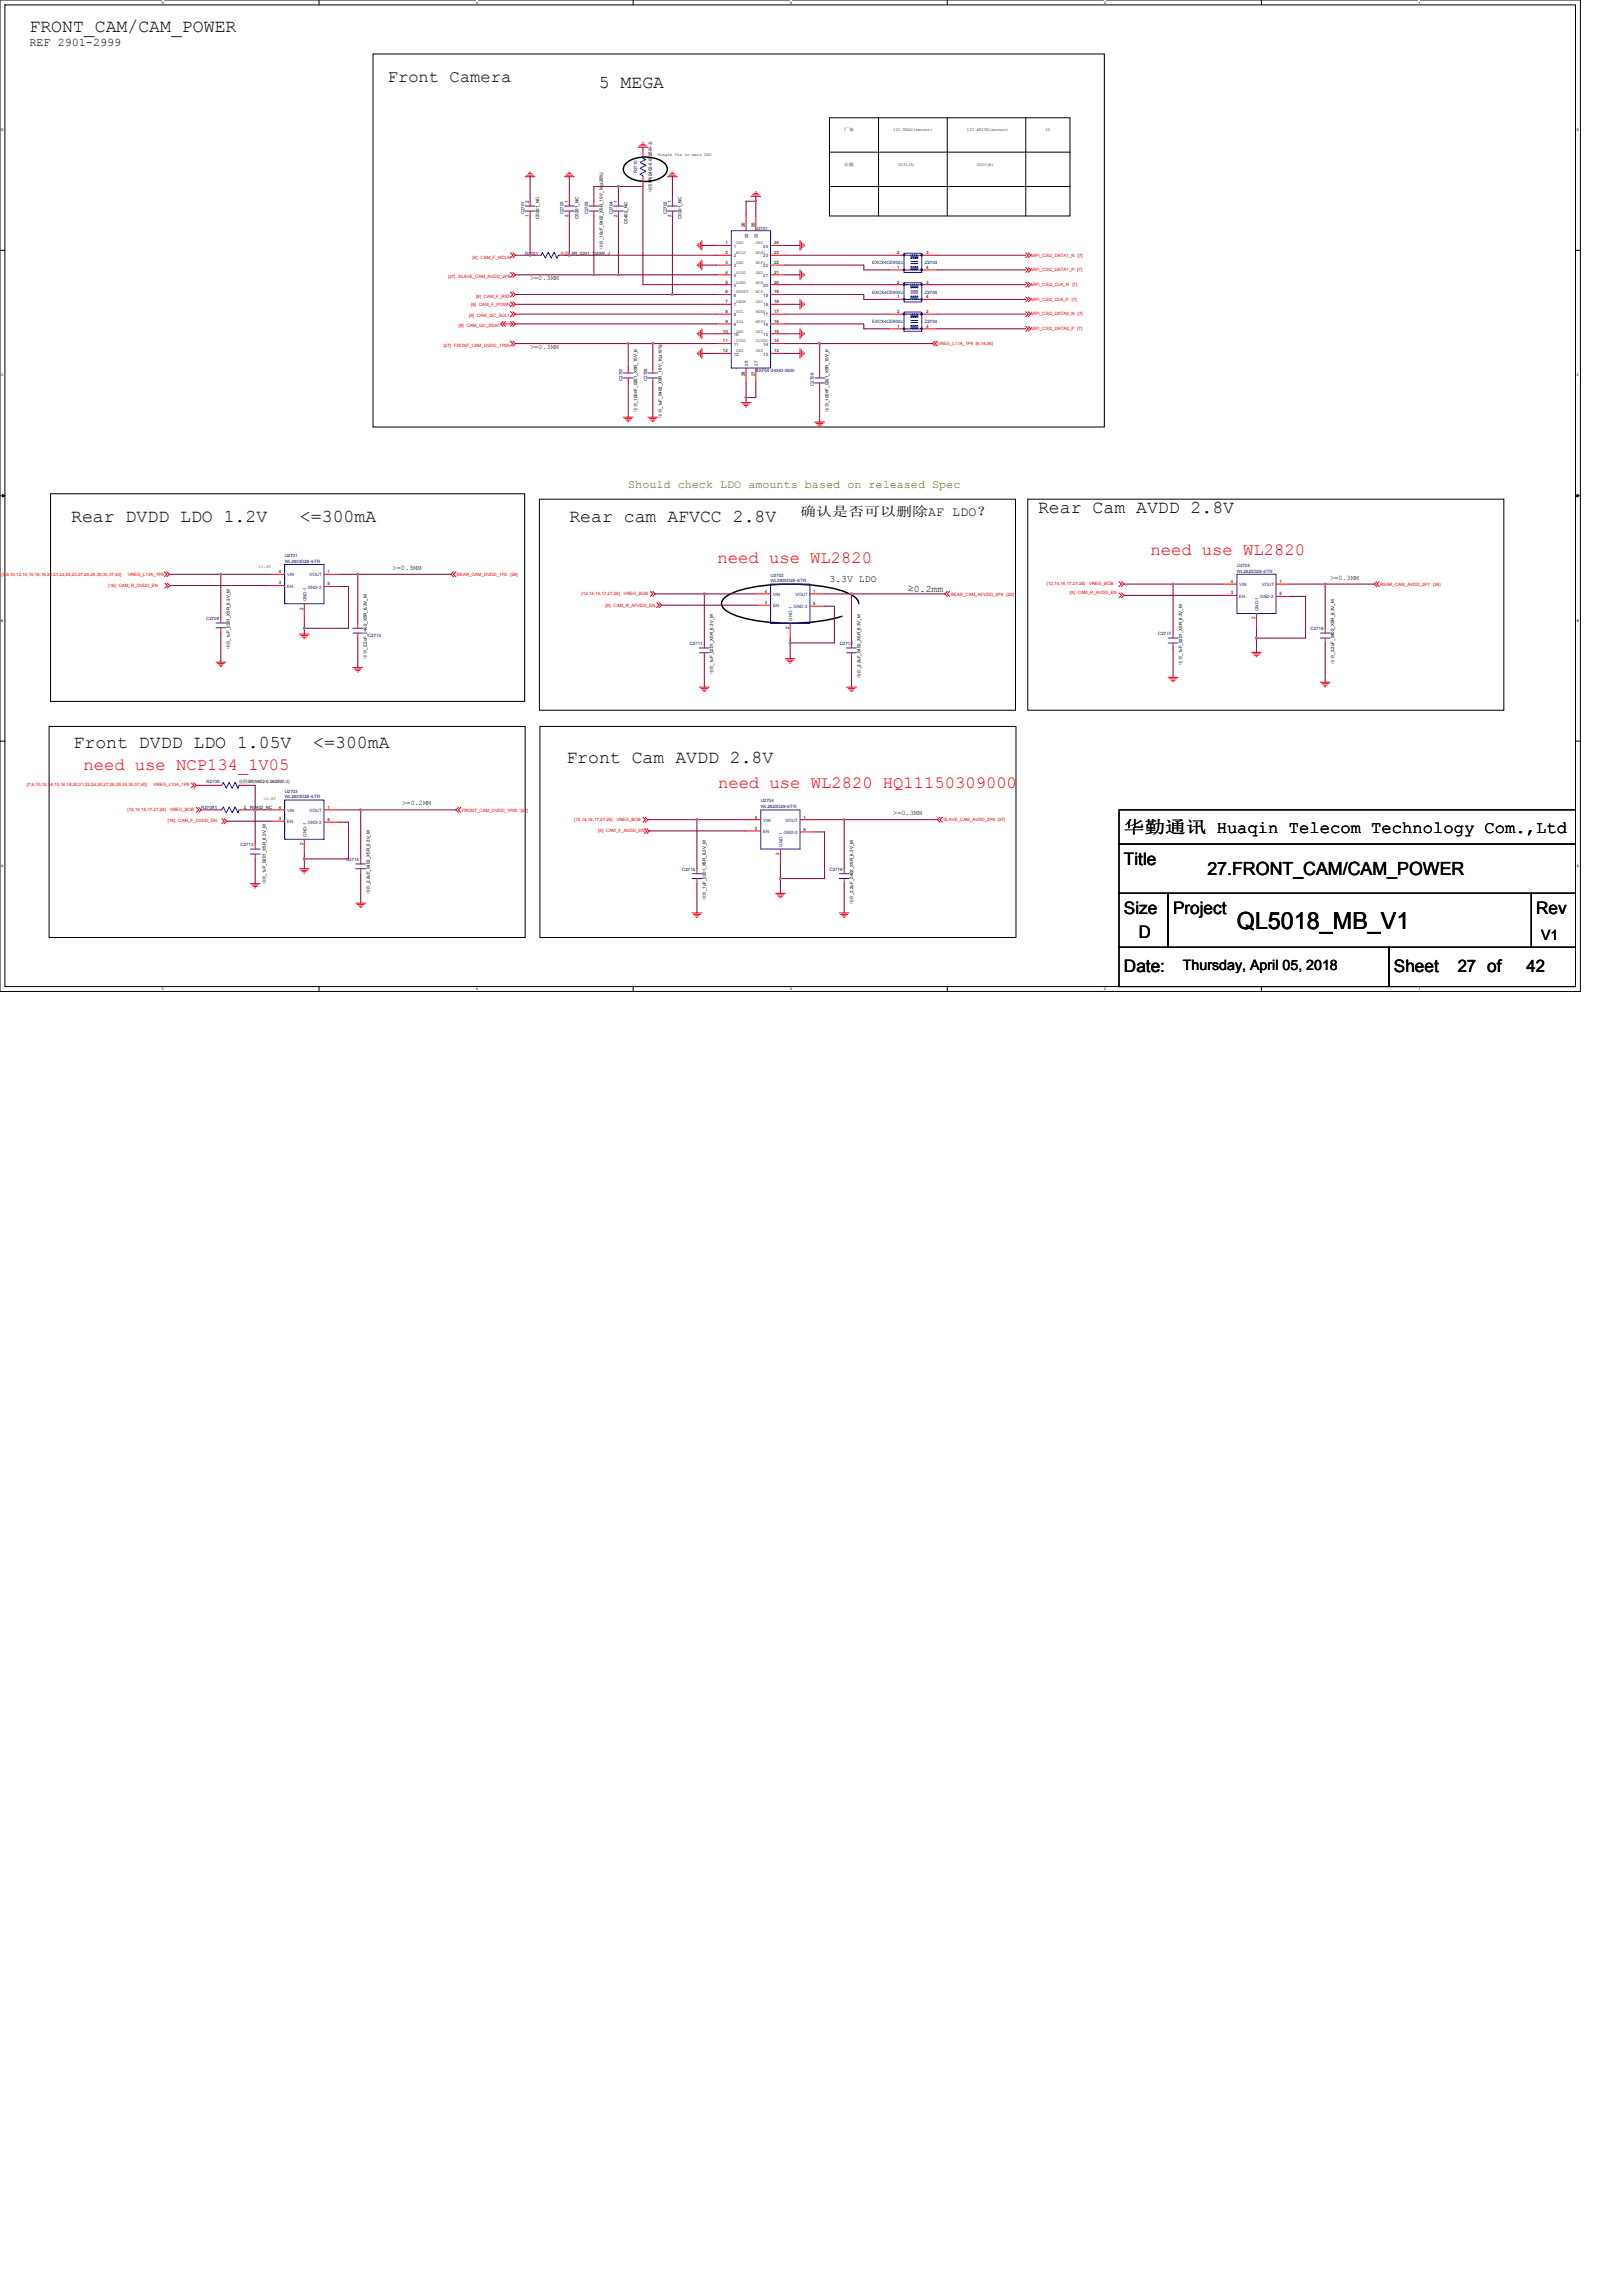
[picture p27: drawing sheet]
<svg xmlns="http://www.w3.org/2000/svg" width="210mm" height="297mm" viewBox="0 0 210 297" stroke-linecap="round" stroke-linejoin="round" font-family="sans-serif">
<defs><g id="words">
<text font-size="3" x="160" y="120.2">QL5018_MB_V1</text>
<g font-size="2.3">
<text x="3.8" y="4.1">FRONT_CAM/CAM_POWER</text>
<text x="77.5" y="11.4">5 MEGA</text>
<text x="9.2" y="67.6">Rear DVDD LDO 1.2V</text>
<text x="38.8" y="67.6">&lt;=300mA</text>
<text x="73.7" y="67.6">Rear cam AFVCC 2.8V</text>
<text x="134.3" y="66.3">Rear Cam AVDD 2.8V</text>
<text x="9.5" y="96.8">Front DVDD LDO 1.05V</text>
<text x="40.5" y="96.8">&lt;=300mA</text>
<text x="73.3" y="98.7">Front Cam AVDD 2.8V</text>
<text x="156.2" y="113.2">27.FRONT_CAM/CAM_POWER</text>
</g>
<g font-size="2.2">
<text x="50.2" y="10.7">Front Camera</text>
<text x="145.4" y="107.8">华勤通讯 Huaqin Telecom Technology Com.,Ltd</text>
<text x="145.4" y="111.8">Title</text>
<text x="145.4" y="118.2">Size</text>
<text x="151.8" y="118.2">Project</text>
<text x="198.8" y="118.2">Rev</text>
<text x="145.4" y="125.8">Date:</text>
<text x="147.3" y="121.4">D</text>
<text x="180.3" y="125.8">Sheet</text>
<text x="188.6" y="125.8">27 of</text>
<text x="197.5" y="125.8">42</text>
</g>
<g font-size="2.2" fill="#f00">
<text x="148.8" y="71.8">need use WL2820</text>
<text x="92.8" y="72.9">need use WL2820</text>
<text x="10.8" y="99.6">need use NCP134_1V05</text>
<text x="92.9" y="101.9">need use WL2820 HQ11150309000</text>
</g>
<g font-size="1.8">
<text x="153" y="125.5">Thursday, April 05, 2018</text>
<text x="199.4" y="121.7">V1</text>
</g>
<text font-size="1.7" x="103.5" y="66.8">确认是否可以删除AF LDO？</text>
<text font-size="1.5" x="3.8" y="6">REF 2901-2999</text>
<text font-size="1.5" fill="#808000" x="81.3" y="63.1">Should check LDO amounts based on released Spec</text>
<g font-size="1.3">
<text x="107.3" y="75.3">3.3V LDO</text>
<text x="117.5" y="76.6">≥0.2mm</text>
</g>
<g font-size=".9">
<text x="68.6" y="36.3">&gt;=0.3MM</text>
<text x="68.6" y="45.1">&gt;=0.3MM</text>
<text x="50.8" y="73.7">&gt;=0.3MM</text>
<text x="172.1" y="75">&gt;=0.3MM</text>
<text x="52.1" y="104.2">&gt;=0.2MM</text>
<text x="115.6" y="105.5">&gt;=0.3MM</text>
</g>
<g font-size=".6">
<text x="109.2" y="17">厂家</text>
<text x="115.6" y="17">I2C READ(sensor)</text>
<text x="125.1" y="17">I2C WRITE(sensor)</text>
<text x="135.3" y="17">ID</text>
<text x="85.1" y="20.2">Single Via to main GND</text>
<text x="109.2" y="21.4">丘钛</text>
<text x="116.2" y="21.4">0X31(R)</text>
<text x="126.4" y="21.4">0X30(W)</text>
<text x="68.4" y="28.1" transform="rotate(-90 68.4 28.1)">1</text>
<text x="68.4" y="26.2" transform="rotate(-90 68.4 26.2)">2</text>
<text x="69.7" y="28.3" transform="rotate(-90 69.7 28.3)">C0201_NC</text>
<text x="73.5" y="28.1" transform="rotate(-90 73.5 28.1)">2</text>
<text x="73.5" y="26.2" transform="rotate(-90 73.5 26.2)">1</text>
<text x="74.8" y="28.3" transform="rotate(-90 74.8 28.3)">C0201_NC</text>
<text x="79.9" y="28.1" transform="rotate(-90 79.9 28.1)">2</text>
<text x="79.9" y="26.2" transform="rotate(-90 79.9 26.2)">1</text>
<text x="81.2" y="29" transform="rotate(-90 81.2 29)">C0402_NC</text>
<text x="84.3" y="24.8" transform="rotate(-90 84.3 24.8)">电阻0R(0402-0.0625W-J)</text>
<text x="86.8" y="28.1" transform="rotate(-90 86.8 28.1)">2</text>
<text x="86.8" y="26.2" transform="rotate(-90 86.8 26.2)">1</text>
<text x="88.2" y="28.3" transform="rotate(-90 88.2 28.3)">C0201_NC</text>
<text x="96.4" y="29.4" transform="rotate(-90 96.4 29.4)">26</text>
<text x="97.6" y="29.4" transform="rotate(-90 97.6 29.4)">25</text>
<text x="72.5" y="32.9">电阻_0R_0201_1/20W_J</text>
<text x="78" y="32.2" transform="rotate(-90 78 32.2)">电容_10uF_0402_X5R_10 V_M(±20%)</text>
<text x="93.9" y="31.6">1</text>
<text x="93.9" y="32.9">2</text>
<text x="93.9" y="34.1">3</text>
<text x="93.9" y="35.4">4</text>
<text x="95.2" y="35.4">AVDD</text>
<text x="95.2" y="32.9">MCLK</text>
<text x="95.2" y="31.6">GND</text>
<text x="95.2" y="34.1">GND</text>
<text x="97.8" y="34.1">MDP1</text>
<text x="97.8" y="32.9">MDN1</text>
<text x="97.8" y="35.4">GND</text>
<text x="97.8" y="31.6">GND</text>
<text x="100.1" y="35.4">21</text>
<text x="100.1" y="34.1">22</text>
<text x="100.1" y="32.9">23</text>
<text x="100.1" y="31.6">24</text>
<text x="116.1" y="34.8">1</text>
<text x="116.1" y="32.9">2</text>
<text x="119.8" y="32.9">3</text>
<text x="119.8" y="34.8">4</text>
<text x="93.9" y="36.7">5</text>
<text x="93.9" y="38">6</text>
<text x="93.9" y="39.2">7</text>
<text x="93.9" y="40.5">8</text>
<text x="93.9" y="41.8">9</text>
<text x="95.2" y="36.7">AGND</text>
<text x="95.2" y="38">RESET</text>
<text x="95.2" y="41.8">SDA</text>
<text x="95.2" y="40.5">SCL</text>
<text x="95.2" y="39.2">PWDN</text>
<text x="97.8" y="41.8">MDP0</text>
<text x="97.8" y="40.5">MDN0</text>
<text x="97.8" y="38">MCP</text>
<text x="97.8" y="36.7">MCN</text>
<text x="97.8" y="39.2">GND</text>
<text x="100.1" y="41.8">16</text>
<text x="100.1" y="40.5">17</text>
<text x="100.1" y="39.2">18</text>
<text x="100.1" y="38">19</text>
<text x="100.1" y="36.7">20</text>
<text x="116.1" y="38.6">1</text>
<text x="116.1" y="36.7">2</text>
<text x="116.1" y="40.5">2</text>
<text x="119.8" y="36.7">3</text>
<text x="119.8" y="38.6">4</text>
<text x="119.8" y="40.5">3</text>
<text x="93.5" y="43">10</text>
<text x="93.5" y="44.3">11</text>
<text x="93.5" y="45.6">12</text>
<text x="95.2" y="44.3">DVDD</text>
<text x="95.2" y="43">GND</text>
<text x="95.2" y="45.6">GND</text>
<text x="97.8" y="44.3">DOVDD</text>
<text x="97.8" y="45.6">GND</text>
<text x="97.8" y="43">GND</text>
<text x="100.1" y="45.6">13</text>
<text x="100.1" y="44.3">14</text>
<text x="100.1" y="43">15</text>
<text x="116.1" y="42.4">1</text>
<text x="119.8" y="42.4">4</text>
<text x="82.4" y="53.3" transform="rotate(-90 82.4 53.3)">电容_100nF_0201_X5R_10V_K</text>
<text x="96.4" y="48.7" transform="rotate(-90 96.4 48.7)">28</text>
<text x="97.6" y="48.7" transform="rotate(-90 97.6 48.7)">27</text>
<text x="107.2" y="53.3" transform="rotate(-90 107.2 53.3)">电容_100nF_0201_X5R_10V_K</text>
<text x="85.6" y="54" transform="rotate(-90 85.6 54)">电容_1uF_0402_X5R_16 V_K(±10%)</text>
<text x="33.5" y="73.4">&lt;1.4V</text>
<text x="36.1" y="75.6">3</text>
<text x="36.1" y="74.1">4</text>
<text x="42.4" y="74.1">1</text>
<text x="42.4" y="75.7">5</text>
<text x="98.9" y="76.7">4</text>
<text x="105.2" y="76.7">1</text>
<text x="159.3" y="76.9">3</text>
<text x="159.3" y="75.4">4</text>
<text x="165.5" y="77">5</text>
<text x="165.5" y="75.4">1</text>
<text x="39.2" y="78.9" transform="rotate(-90 39.2 78.9)">2</text>
<text x="98.9" y="78.1">3</text>
<text x="102.1" y="81.4" transform="rotate(-90 102.1 81.4)">2</text>
<text x="105.2" y="78.3">5</text>
<text x="162.4" y="80.1" transform="rotate(-90 162.4 80.1)">2</text>
<text x="29.7" y="84" transform="rotate(-90 29.7 84)">电容_1uF_0201_X5R_6.3V_M</text>
<text x="47.5" y="85.2" transform="rotate(-90 47.5 85.2)">电容_2.2uF_0402_X5R_6.3V_M</text>
<text x="92.3" y="87.2" transform="rotate(-90 92.3 87.2)">电容_1uF_0201_X5R_6.3V_M</text>
<text x="111.3" y="87.8" transform="rotate(-90 111.3 87.8)">电容_2.2uF_0402_X5R_6.3V_M</text>
<text x="152.9" y="86" transform="rotate(-90 152.9 86)">电容_1uF_0201_X5R_6.3V_M</text>
<text x="172.6" y="85.9" transform="rotate(-90 172.6 85.9)">电容_2.2uF_0402_X5R_6.3V_M</text>
<text x="30.9" y="101.3">电阻0R(0402-0.0625W-J)</text>
<text x="31.6" y="104.6">2</text>
<text x="32.4" y="104.7">R0402_NC</text>
<text x="34.1" y="103.5">&lt;1.4V</text>
<text x="36.1" y="106.1">3</text>
<text x="36.1" y="104.6">4</text>
<text x="42.4" y="104.6">1</text>
<text x="42.4" y="106.2">5</text>
<text x="97.7" y="107.4">3</text>
<text x="97.7" y="105.9">4</text>
<text x="103.9" y="105.9">1</text>
<text x="103.9" y="107.5">5</text>
<text x="39.2" y="109.3" transform="rotate(-90 39.2 109.3)">2</text>
<text x="100.8" y="110.6" transform="rotate(-90 100.8 110.6)">2</text>
<text x="34.4" y="114.4" transform="rotate(-90 34.4 114.4)">电容_1uF_0201_X5R_6.3V_M</text>
<text x="47.8" y="115.7" transform="rotate(-90 47.8 115.7)">电容_2.2uF_0402_X5R_6.3V_M</text>
<text x="91.3" y="116.5" transform="rotate(-90 91.3 116.5)">电容_1uF_0201_X5R_6.3V_M</text>
<text x="110.4" y="117" transform="rotate(-90 110.4 117)">电容_2.2uF_0402_X5R_6.3V_M</text>
</g>
<g font-size=".6" fill="#000080">
<text x="82.4" y="22.4" transform="rotate(-90 82.4 22.4)">R2710</text>
<text x="67.8" y="27.7" transform="rotate(-90 67.8 27.7)">C2701</text>
<text x="72.9" y="27.7" transform="rotate(-90 72.9 27.7)">C2703</text>
<text x="76.1" y="27.7" transform="rotate(-90 76.1 27.7)">C2705</text>
<text x="79.3" y="27.7" transform="rotate(-90 79.3 27.7)">C2704</text>
<text x="86.3" y="27.7" transform="rotate(-90 86.3 27.7)">C2702</text>
<text x="97.8" y="29.8">J2701</text>
<text x="67.9" y="32.9">R2701</text>
<text x="112.8" y="34.2">EXCX4CE900U</text>
<text x="119.6" y="34.2">Z2703</text>
<text x="112.8" y="38">EXCX4CE900U</text>
<text x="112.8" y="41.8">EXCX4CE900U</text>
<text x="119.6" y="38">Z2705</text>
<text x="119.6" y="41.8">Z2704</text>
<text x="80.5" y="49.3" transform="rotate(-90 80.5 49.3)">C2707</text>
<text x="83.7" y="49.3" transform="rotate(-90 83.7 49.3)">C2706</text>
<text x="97.8" y="48.2">BAF04-24083-0500</text>
<text x="105.3" y="50" transform="rotate(-90 105.3 50)">C2708</text>
<text x="36.8" y="72.1">U2701</text>
<text x="36.8" y="72.8">WL2820D28-4/TR</text>
<text x="99.7" y="74.6">U2702</text>
<text x="99.7" y="75.4">WL2820D28-4/TR</text>
<text x="160" y="73.3">U2705</text>
<text x="160" y="74.1">WL2820D28-4/TR</text>
<text x="26.7" y="80.2">C2709</text>
<text x="47.6" y="82.5">C2710</text>
<text x="89.2" y="83.4">C2711</text>
<text x="108.6" y="83.4">C2712</text>
<text x="149.9" y="82.1">C2717</text>
<text x="169.5" y="81.5">C2718</text>
<text x="26.7" y="101.3">R2708</text>
<text x="26" y="104.7">R27091</text>
<text x="36.8" y="102.5">U2703</text>
<text x="36.8" y="103.3">WL2820D28-4/TR</text>
<text x="98.4" y="103.8">U2704</text>
<text x="98.4" y="104.6">WL2820D28-4/TR</text>
<text x="31.1" y="109.5">C2713</text>
<text x="44.8" y="111.4">C2714</text>
<text x="88.3" y="112.6">C2715</text>
<text x="107.3" y="112.6">C2716</text>
</g>
<g font-size=".6" fill="#f00">
<text x="58" y="36">[27] SLAVE_CAM_AVDD_2P8</text>
<text x="61.2" y="33.4">[8] CAM_F_MCLK</text>
<text x="133.3" y="35.1">MIPI_CSI2_DATA1_P [7]</text>
<text x="133.3" y="33.2">MIPI_CSI2_DATA1_N</text>
<text x="139.4" y="33.2">[7]</text>
<text x="60.7" y="41.1">[8] CAM_I2C_SCL1</text>
<text x="61" y="39.5">[8] CAM_F_POWN</text>
<text x="61.6" y="38.5">[8] CAM_F_RST</text>
<text x="133.3" y="40.8">MIPI_CSI2_DATA0_N</text>
<text x="133.3" y="38.9">MIPI_CSI2_CLK_P</text>
<text x="133.3" y="37">MIPI_CSI2_CLK_N</text>
<text x="138.7" y="38.9">[7]</text>
<text x="138.7" y="37">[7]</text>
<text x="139.4" y="40.8">[7]</text>
<text x="57.4" y="44.9">[27] FRONT_CAM_DVDD_1P05</text>
<text x="59.4" y="42.3">[8] CAM_I2C_SDA1</text>
<text x="121.3" y="44.6">VREG_L11A_1P8 [8,14,26]</text>
<text x="133.3" y="42.7">MIPI_CSI2_DATA0_P [7]</text>
<text x=".2" y="74.5">[7,8,10,12,14,15,16,18,20,21,22,24,25,27,28,29,30,35,37,40]</text>
<text x="14" y="75.9">[16] CAM_R_DVDD_EN</text>
<text x="16.6" y="74.5">VREG_L13A_1P8</text>
<text x="59.1" y="74.5">REAR_CAM_DVDD_1P2</text>
<text x="66" y="74.5">[26]</text>
<text x="75.2" y="77">[12,14,16,17,27,28]</text>
<text x="80.7" y="77">VREG_BOB</text>
<text x="123" y="77.1">REAR_CAM_AFVDD_2P8</text>
<text x="130.2" y="77.1">[26]</text>
<text x="135.4" y="75.7">[12,14,16,17,27,28]</text>
<text x="138.4" y="76.9">[8] CAM_R_AVDD_EN</text>
<text x="140.9" y="75.7">VREG_BOB</text>
<text x="178.6" y="75.8">REAR_CAM_AVDD_2P7 [26]</text>
<text x="78.4" y="78.5">[8] CAM_R_AFVDD_EN</text>
<text x="3.5" y="101.7">[7,8,10,12,14,15,16,18,20,21,22,24,25,27,28,29,30,35,37,40]</text>
<text x="19.9" y="101.7">VREG_L13A_1P8</text>
<text x="16.5" y="104.9">[12,14,16,17,27,28]</text>
<text x="21.7" y="106.4">[16] CAM_F_DVDD_EN</text>
<text x="22" y="104.9">VREG_BOB</text>
<text x="59.8" y="105">FRONT_CAM_DVDD_1P05</text>
<text x="67.4" y="105">[27]</text>
<text x="74.3" y="106.2">[12,14,16,17,27,28]</text>
<text x="77.4" y="107.7">[8] CAM_F_AVDD_EN</text>
<text x="79.8" y="106.2">VREG_BOB</text>
<text x="122" y="106.3">SLAVE_CAM_AVDD_2P8 [27]</text>
</g>
<g font-size=".6" fill="#004080">
<text x="94.9" y="32">1</text>
<text x="94.9" y="33.3">2</text>
<text x="94.9" y="34.6">3</text>
<text x="94.9" y="35.8">4</text>
<text x="96.8" y="30.8" transform="rotate(-90 96.8 30.8)">26</text>
<text x="98.1" y="30.8" transform="rotate(-90 98.1 30.8)">25</text>
<text x="98.7" y="35.8">21</text>
<text x="98.7" y="34.6">22</text>
<text x="98.7" y="33.3">23</text>
<text x="98.7" y="32">24</text>
<text x="94.9" y="37.1">5</text>
<text x="94.9" y="38.4">6</text>
<text x="94.9" y="39.6">7</text>
<text x="94.9" y="40.9">8</text>
<text x="98.7" y="40.9">17</text>
<text x="98.7" y="39.6">18</text>
<text x="98.7" y="38.4">19</text>
<text x="98.7" y="37.1">20</text>
<text x="94.9" y="42.2">9</text>
<text x="94.9" y="43.5">10</text>
<text x="94.9" y="44.7">11</text>
<text x="94.9" y="46">12</text>
<text x="96.8" y="47.3" transform="rotate(-90 96.8 47.3)">28</text>
<text x="98.1" y="47.3" transform="rotate(-90 98.1 47.3)">27</text>
<text x="98.7" y="46">13</text>
<text x="98.7" y="44.7">14</text>
<text x="98.7" y="43.5">15</text>
<text x="98.7" y="42.2">16</text>
<text x="37.1" y="76">EN</text>
<text x="37.1" y="74.6">VIN</text>
<text x="39.6" y="77.8" transform="rotate(-90 39.6 77.8)">GND-1</text>
<text x="39.8" y="76.2">GND-2</text>
<text x="40" y="74.6">VOUT</text>
<text x="100" y="77.1">VIN</text>
<text x="102.9" y="77.1">VOUT</text>
<text x="160.3" y="77.3">EN</text>
<text x="160.3" y="75.8">VIN</text>
<text x="163" y="77.4">GND-2</text>
<text x="163.2" y="75.8">VOUT</text>
<text x="100" y="78.6">EN</text>
<text x="102.5" y="80.3" transform="rotate(-90 102.5 80.3)">GND-1</text>
<text x="102.7" y="78.7">GND-2</text>
<text x="162.8" y="79.1" transform="rotate(-90 162.8 79.1)">GND-1</text>
<text x="37.1" y="106.5">EN</text>
<text x="37.1" y="105.1">VIN</text>
<text x="39.8" y="106.6">GND-2</text>
<text x="40" y="105.1">VOUT</text>
<text x="98.7" y="107.8">EN</text>
<text x="98.7" y="106.3">VIN</text>
<text x="101.4" y="107.9">GND-2</text>
<text x="101.6" y="106.3">VOUT</text>
<text x="39.6" y="108.3" transform="rotate(-90 39.6 108.3)">GND-1</text>
<text x="101.2" y="109.5" transform="rotate(-90 101.2 109.5)">GND-1</text>
</g>
<g font-size=".5">
<text x="21" y=".5">5</text>
<text x="61.6" y=".5">4</text>
<text x="102.2" y=".5">3</text>
<text x="142.9" y=".5">2</text>
<text x="183.5" y=".5">1</text>
<text x=".2" y="16.9">D</text>
<text x="204" y="16.9">D</text>
<text x=".2" y="48.7">C</text>
<text x="204" y="48.7">C</text>
<text x=".2" y="80.4">B</text>
<text x="204" y="80.4">B</text>
<text x=".2" y="112.2">A</text>
<text x="204" y="112.2">A</text>
<text x="21" y="128.1">5</text>
<text x="61.6" y="128.1">4</text>
<text x="102.2" y="128.1">3</text>
<text x="142.9" y="128.1">2</text>
<text x="183.5" y="128.1">1</text>
</g>
</g></defs>
<path d="M0 0h204.5v128.3h-204.5zM.6 .6h203.2v127h-203.2z" fill="none" stroke="#000" stroke-width=".13"/>
<g fill="#fff">
<path d="M21 .1h.2v.5h-.2z"/>
<path d="M21 127.7h.2v.5h-.2z"/>
</g>
<path d="M41.3 0v.6M41.3 127.6v.7" fill="none" stroke="#000" stroke-width=".13"/>
<g fill="#fff">
<path d="M61.6 .1h.2v.5h-.2z"/>
<path d="M61.6 127.7h.2v.5h-.2z"/>
</g>
<path d="M81.9 0v.6M81.9 127.6v.7" fill="none" stroke="#000" stroke-width=".13"/>
<g fill="#fff">
<path d="M102.2 .1h.3v.5h-.3z"/>
<path d="M102.2 127.7h.3v.5h-.3z"/>
</g>
<path d="M122.6 0v.6M122.6 127.6v.7" fill="none" stroke="#000" stroke-width=".13"/>
<g fill="#fff">
<path d="M142.9 .1h.2v.5h-.2z"/>
<path d="M142.9 127.7h.2v.5h-.2z"/>
</g>
<path d="M163.2 0v.6M163.2 127.6v.7" fill="none" stroke="#000" stroke-width=".13"/>
<g fill="#fff">
<path d="M183.5 .1h.3v.5h-.3z"/>
<path d="M183.5 127.7h.3v.5h-.3z"/>
<path d="M.2 16.5h.3v.5h-.3z"/>
<path d="M204 16.5h.3v.5h-.3z"/>
<path d="M.2 48.3h.3v.5h-.3z"/>
<path d="M204 48.3h.3v.5h-.3z"/>
</g>
<path d="M0 32.4h.6M203.8 32.4h.7" fill="none" stroke="#000" stroke-width=".13"/>
<g fill="#fff">
<path d="M.2 80h.3v.5h-.3z"/>
<path d="M204 80h.3v.5h-.3z"/>
</g>
<path d="M0 64.1h.6M203.8 64.1h.7" fill="none" stroke="#000" stroke-width=".13"/>
<path d="M.3 63.9l.3 .2-.3 .2zM203.8 64.1l.4-.2v.4z" fill="#000" stroke="#000" stroke-width=".13"/>
<g fill="#fff">
<path d="M.2 111.8h.2v.5h-.2z"/>
<path d="M204 111.8h.3v.5h-.3z"/>
</g>
<g fill="none" stroke="#000" stroke-width=".13">
<path d="M48.3 7h94.6v48.2h-94.6zM107.3 15.2h31.1v12.7h-31.1zM107.3 19.7h31.1M113.7 15.2v12.7M122.6 15.2v12.7M132.7 15.2v12.7M107.3 24.1h31.1M6.5 63.9h61.4v26.8h-61.4zM69.8 64.6h61.6v27.3h-61.6zM133 64.6h61.6v27.3h-61.6zM0 95.9h.6M6.3 94h61.6v27.3h-61.6z"/>
<path d="M69.8 94h61.6v27.3h-61.6zM203.8 95.9h.7M144.8 109.2h59v6.4h-59zM144.8 104.8h59v4.4h-59zM144.8 115.6h6.3v7h-6.3zM151.1 115.6h47v7h-47zM198.1 115.6h5.7v7h-5.7zM144.8 122.6h34.9v5h-34.9zM179.7 122.6h24.1v5h-24.1z"/>
</g>
<path d="M81 21.1a4.3 4.3 0 0 1 4.9 0 1 1 0 0 1 0 1.6 4.2 4.2 0 0 1-4.9 0 1.01 1.01 0 0 1 0-1.6zM111.1 78.1a2.16 2.16 0 0 0-1.7-1.5 25.5 25.5 0 0 0-14.3 0 2.16 2.16 0 0 0-1.8 1.5 2.17 2.17 0 0 0 1.8 1.5 25.6 25.6 0 0 0 11.6 .7l2.2-.6" fill="none" stroke="#000" stroke-width=".19"/>
<g fill="none" stroke="#f00" stroke-width=".13">
<path d="M82.6 19h1.2M82.7 18.9h.9M82.9 18.7h.5M83.1 18.5h.1M83.2 19.7v.6M66 32.7l.4 .3-.4 .3M66 35.2l.4 .4-.4 .3M66 37.8l.4 .3-.4 .3M66 39.1l.4 .3-.4 .3M66.4 32.7l.3 .3-.3 .3M66.4 35.2l.3 .4-.3 .3M66.4 37.8l.3 .3-.3 .3"/>
<path d="M66.4 39.1l.3 .3-.3 .3M67.9 22.9h1.3M68.1 22.7h.9M68.3 22.5h.5M68.5 22.3h.1M68.6 27.3v.6M68.6 26v.7M69.2 33h.6M72.4 33h.6M73 22.9h1.3M73.2 22.7h.9M73.4 22.5h.5"/>
<path d="M73.6 22.3h.1M73.7 26v.7M73.7 27.3v.6M76.8 27.3v.6M76.8 26v.7M80 26v.7M80 27.3v.6M83.2 22.9v.6M86.4 22.9h1.2M86.6 22.7h.8M86.7 22.5h.5M86.9 22.3h.2"/>
<path d="M87 26v.7M87 27.3v.6M90.2 31.7v.1M90.2 34.2v.2M90.4 31.5v.5M90.4 34v.5M90.6 31.3v.9M90.6 33.8v.9M90.8 31.1v1.3M90.8 33.7v1.2M92.7 31.7h1.9M92.7 33h1.9"/>
<path d="M92.7 34.3h1.9M92.7 35.6h1.9M92.7 36.8h1.9M92.7 38.1h1.9M92.7 39.4h1.9M96.5 27.9v1.9M97.2 25.4h1.2M97.3 25.2h.9M97.5 25h.5M97.7 24.8h.2M97.8 27.9v1.9M99.7 39.4h1.9"/>
<path d="M99.7 38.1h1.9M99.7 36.8h1.9M99.7 35.6h1.9M99.7 34.3h1.9M99.7 33h1.9M99.7 31.7h1.9M103.5 38.7v1.3M103.5 34.9v1.3M103.5 31.1v1.3M103.7 38.9v.9M103.7 35.1v.9M103.7 31.3v.9"/>
<path d="M103.9 39.1v.5M103.9 35.3v.5M103.9 31.5v.5M104.1 39.3v.1M104.1 35.5v.1M104.1 31.7v.1M114.9 38.7h1.9M114.9 36.8h1.9M114.9 34.9h1.9M114.9 33h1.9M119.4 36.8h1.9M119.4 38.7h1.9"/>
<path d="M119.4 33h1.9M119.4 34.9h1.9M132.7 38.4l.3 .3-.3 .4M132.7 36.5l.3 .3-.3 .3M132.7 34.6l.3 .3-.3 .3M132.7 32.7l.3 .3-.3 .3M133 38.4l.3 .3-.3 .4M133 36.5l.3 .3-.3 .3M133 34.6l.3 .3-.3 .3M133 32.7l.3 .3-.3 .3M65.1 41.9l.3 .3M65.1 41.9h1.3"/>
<path d="M65.1 41.6l-.3 .3 .3 .3M65.4 41.6l-.3 .3M66 40.3l.4 .3-.4 .4M66 41.6l.4 .3M66 44.1l.4 .3-.4 .4M66.4 40.3l.3 .3-.3 .4M66.4 41.6l.3 .3-.3 .3M66.4 44.1l.3 .3-.3 .4M66.4 41.9l-.4 .3M80.6 54h1.3M80.8 54.2h.9M81 54.4h.5"/>
<path d="M81.2 54.5h.1M81.3 48.9v.6M81.3 47.6v.7M83.8 54h1.3M84 54.2h.9M84.2 54.4h.5M84.4 54.5h.1M84.5 48.9v.6M84.5 47.6v.7M90.2 45.7v.1M90.2 43.1v.1M90.4 45.5v.5"/>
<path d="M90.4 42.9v.5M90.6 45.3v.9M90.6 42.7v.9M90.8 45.1v1.3M90.8 42.5v1.3M92.7 40.6h1.9M92.7 41.9h1.9M92.7 43.2h1.9M92.7 44.4h1.9M92.7 45.7h1.9M95.9 52.1h1.3M96.1 52.3h.9"/>
<path d="M96.3 52.5h.5M96.5 52.6h.1M96.5 47.6v1.9M97.8 47.6v1.9M99.7 45.7h1.9M99.7 44.4h1.9M99.7 43.2h1.9M99.7 41.9h1.9M99.7 40.6h1.9M103.5 42.5v1.3M103.5 45.1v1.3M103.7 42.7v.9"/>
<path d="M103.7 45.3v.9M103.9 42.9v.5M103.9 45.5v.5M104.1 43.1v.1M104.1 45.7v.1M105.4 54.6h1.3M105.6 54.8h.9M105.8 55h.5M106 55.2h.1M106 48.3v.6M106 49.5v.7M114.9 42.5h1.9"/>
<path d="M114.9 40.6h1.9M119.4 40.6h1.9M119.4 42.5h1.9M121 44.1l-.4 .3 .4 .4M121.3 44.1l-.3 .3 .3 .4M132.7 42.2l.3 .3-.3 .4M132.7 40.3l.3 .3-.3 .4M133 42.2l.3 .3-.3 .4M133 40.3l.3 .3-.3 .4M21.3 74l.3 .3-.3 .3M21.3 75.4l.4 .4-.4 .3M21.6 74l.3 .3-.3 .3"/>
<path d="M21.7 75.4l.3 .4-.3 .3M28.6 79.9v.7M34.9 75.8h1.9M34.9 74.3h1.9M39.4 78.1v1.9M41.9 74.3h1.9M41.9 75.9h1.9M58.7 74l-.3 .3 .3 .3M59 74l-.3 .3 .3 .3M84.1 76.5l.4 .3-.4 .4M84.5 76.5l.3 .3-.3 .4M85 78l.3 .3-.3 .3"/>
<path d="M85.3 78l.3 .3-.3 .3M97.8 78.3h1.9M97.8 76.8h1.9M104.8 76.8h1.9M104.8 78.4h1.9M122.6 76.5l-.4 .3 .4 .4M122.9 76.5l-.3 .3 .3 .4M144.8 75.2l.3 .4-.3 .3M144.8 76.7l.3 .3-.3 .3M145.1 75.2l.3 .4-.3 .3M145.1 76.7l.3 .3-.3 .3M158.1 77h1.9"/>
<path d="M158.1 75.6h1.9M162.6 79.4v1.9M165.1 75.6h1.9M165.1 77.2h1.9M178.1 75.2l-.3 .4 .3 .3M178.4 75.2l-.3 .4 .3 .3M27.9 85.7h1.3M28.1 85.9h.9M28.3 86h.5M28.5 86.2h.1M28.6 81.2v.7M38.7 82h1.3"/>
<path d="M38.9 82.2h.9M39.1 82.4h.5M39.3 82.6h.1M45.7 86.4h1.2M45.8 86.6h.9M46 86.7h.5M46.2 86.9h.2M46.3 80.6v.7M46.3 81.9v.7M90.5 88.9h1.3M90.7 89.1h.9M90.9 89.3h.5"/>
<path d="M91.1 89.5h.1M91.1 83.2v.6M91.1 84.5v.6M101.6 85.2h1.3M101.8 85.4h.9M102 85.6h.5M102.2 85.8h.1M102.2 80.6v1.9M109.5 88.9h1.3M109.7 89.1h.9M109.9 89.3h.5M110.1 89.5h.1"/>
<path d="M110.2 83.2v.6M110.2 84.5v.6M151.1 87.6h1.3M151.3 87.8h.9M151.5 88h.5M151.7 88.2h.1M151.8 81.9v.6M151.8 83.2v.6M161.9 84.4h1.3M162.1 84.6h.9M162.3 84.8h.5M162.5 85h.1"/>
<path d="M170.8 88.3h1.3M171 88.5h.9M171.2 88.6h.5M171.4 88.8h.1M171.4 81.3v.6M171.4 82.5v.7M24.8 101.3l.3 .3-.3 .3M25.1 101.3l.3 .3-.3 .3M25.4 104.5l.3 .3-.3 .3M25.7 104.5l.3 .3-.3 .3M27.9 104.8h.7M27.9 101.6h.7"/>
<path d="M28.7 105.9l.3 .3-.3 .4M29 105.9l.3 .3-.3 .4M31.1 104.8h.6M31.1 101.6h.6M32.4 114.3h1.3M32.6 114.5h.9M32.8 114.7h.5M33 114.9h.1M33 109.2v.7M33 110.5v.6M34.9 106.2h1.9M34.9 104.8h1.9"/>
<path d="M38.7 112.4h1.3M38.9 112.6h.9M39.1 112.8h.5M39.3 113h.1M39.4 108.6v1.9M41.9 104.8h1.9M41.9 106.4h1.9M46 116.8h1.3M46.2 117h.9M46.4 117.2h.5M46.6 117.4h.1M46.7 111.1v.7"/>
<path d="M46.7 112.4v.6M59.3 104.5l-.3 .3 .3 .3M59.6 104.5l-.3 .3 .3 .3M83.2 105.7l.3 .3-.3 .4M83.4 107.2l.3 .3-.3 .3M83.5 105.7l.3 .3-.3 .4M83.7 107.2l.3 .3-.3 .3M89.5 118.1h1.3M89.7 118.3h.9M89.9 118.5h.5M90.1 118.7h.1M90.2 112.4v.6"/>
<path d="M90.2 113.7v.6M96.5 107.5h1.9M96.5 106h1.9M100.3 115.6h1.3M100.5 115.8h.9M100.7 116h.5M100.9 116.1h.1M101 109.9v1.9M103.5 106h1.9M103.5 107.6h1.9M108.6 118.1h1.3M108.8 118.3h.9"/>
<path d="M109 118.5h.5M109.2 118.7h.1M109.2 112.4v.6M109.2 113.7v.6M121.6 105.7l-.3 .3 .3 .4M121.9 105.7l-.3 .3 .3 .4"/>
</g>
<g fill="none" stroke="#00f" stroke-width=".13">
<path d="M67.9 27.3h1.3M67.9 26.7h1.3M68.6 27.3h.1M68.6 26.7h.1M69.8 33h.1M69.8 33h.2l.2-.4 .3 .8 .4-.8 .4 .8 .4-.8 .4 .8 .2-.4h.1M72.4 33h.1M73 26.7h1.3M73 27.3h1.3M73.7 26.7h.1M73.7 27.3h.1M76.2 27.3h1.3"/>
<path d="M76.2 26.7h1.3M76.8 27.3h.1M76.8 26.7h.1M79.4 26.7h1.2M79.4 27.3h1.2M80 26.7h.1M80 27.3h.1M83.2 20.3h.1M83.2 22.9h.1M83.2 20.3v.2l.4 .1-.8 .4 .8 .4-.8 .4 .8 .4-.8 .3 .4 .2v.2M86.4 26.7h1.2M86.4 27.3h1.2"/>
<path d="M87 26.7h.1M87 27.3h.1M94.6 29.8h5.1v17.8h-5.1zM116.8 36.8h1.1v.4h.1M116.8 33h1.1v.4M116.9 36.7h.1v.2h-.1zM116.9 32.9h.1v.2h-.1zM116.9 38.6h.1v.2h-.1zM116.9 34.8h.1v.2h-.1zM117 36.6h2.3v2.5h-2.3zM117 32.8h2.3v2.4h-2.3zM117.9 33.4h.1"/>
<path d="M117.9 38.3h.1M117.9 34.5h.1M117.9 38.4v.3h-1.1M117.9 34.5v.4h-1.1M117.9 37.9h.8M117.9 37.7h.8M117.9 34.1h.8M117.9 33.8h.8M118 36.8h.1M118 33h.1M118 38.7h.1M118 34.9h.1"/>
<path d="M118 38.4v.3M118 34.5v.4M118 36.8v.4M118 33v.4M118.1 33.4h.1M118.1 38.3h.1M118.1 34.5h.1M118.1 38.4v.3M118.1 34.5v.4M118.1 36.8v.4h.1M118.1 33v.4M118.2 36.8h.1"/>
<path d="M118.2 33h.1M118.2 38.7h.1M118.2 34.9h.1M118.2 38.4v.3M118.2 34.5v.4M118.2 36.8v.4M118.2 33v.4M118.4 33.4h.1M118.4 38.3h.1M118.4 34.5h.1M118.4 38.4v.3M118.4 34.5v.4"/>
<path d="M118.4 36.8v.5l.1-.5M118.4 33v.4M118.5 36.8h.1M118.5 33h.1M118.5 38.7h.1M118.5 38.4v.3M118.5 34.9h.1M118.5 34.5v.4M118.5 33v.4M118.6 38.4v.3M118.6 33.4h.1M118.6 34.5v.4"/>
<path d="M118.6 38.3h.1M118.6 34.5h.1M118.6 36.8l.1 .5v-.5h.7M118.6 33v.4M118.7 38.4v.3h.7M118.7 34.5v.4h.7M119.2 38.6h.1v.2h-.1zM119.2 36.7h.1v.2h-.1zM119.2 34.8h.1v.2h-.1zM119.2 32.9h.1v.2h-.1zM119.4 33h-.7v.4M80.6 48.9h1.3"/>
<path d="M80.6 48.3h1.3M81.3 48.9h.1M81.3 48.3h.1M83.8 48.9h1.3M83.8 48.3h1.3M84.5 48.9h.1M84.5 48.3h.1M94.6 47.6h.1M99.7 47.6h.1M105.4 48.9h1.3M105.4 49.5h1.3M106 48.9h.1"/>
<path d="M106 49.5h.1M116.8 40.6h1.1v.4h.1M116.9 40.5h.1v.2h-.1zM116.9 42.4h.1v.2h-.1zM117 40.4h2.3v2.5h-2.3zM117.9 42.1h.1M117.9 42.2v.3h-1.1M117.9 41.7h.8M117.9 41.5h.8M118 42.2v.3h.1M118.1 40.6h-.1v.4M118.1 42.1h.1"/>
<path d="M118.1 42.2v.3M118.1 40.6v.4h.1M118.2 42.2l.1 .4 .1-.4M118.4 42.1h.1M118.5 42.2v.4l.1-.4M118.6 42.1h.1M118.7 42.2v.3h.7M119.2 42.4h.1v.2h-.1zM119.2 40.5h.1v.2h-.1zM119.4 40.6h-.7v.5l-.1-.5h-.1v.4l-.1 .1v-.5h-.1l-.1 .4M36.8 73h5.1v5.1h-5.1zM99.7 75.6h5.1v5h-5.1z"/>
<path d="M160 74.3h5.1v5.1h-5.1zM27.9 80.6h1.3M27.9 81.2h1.3M28.6 80.6h.1M28.6 81.2h.1M45.7 81.3h1.2M45.7 81.9h1.2M46.3 81.3h.1M46.3 81.9h.1M90.5 83.8h1.3M90.5 84.5h1.3M91.1 83.8h.1"/>
<path d="M91.1 84.5h.1M109.5 83.8h1.3M109.5 84.5h1.3M110.2 83.8h.1M110.2 84.5h.1M151.1 82.5h1.3M151.1 83.2h1.3M151.8 82.5h.1M151.8 83.2h.1M170.8 81.9h1.3M170.8 82.5h1.3M171.4 81.9h.1"/>
<path d="M171.4 82.5h.1M28.6 104.8h.1l.2-.4 .4 .8 .4-.8 .3 .8 .4-.8 .4 .8 .1-.4h.2M28.6 101.6h.1l.2-.4 .4 .8 .4-.8 .3 .8 .4-.8 .4 .8 .1-.4h.2M28.6 104.8h.1M28.6 101.6h.1M31.1 104.8h.1M31.1 101.6h.1M32.4 109.9h1.3M32.4 110.5h1.3M33 109.9h.1M33 110.5h.1M36.8 103.5h5.1v5.1h-5.1z"/>
<path d="M46 111.8h1.3M46 112.4h1.3M46.7 111.8h.1M46.7 112.4h.1M89.5 113h1.3M89.5 113.7h1.3M90.2 113.7h.1M90.2 113h.1M98.4 104.8h5.1v5.1h-5.1zM108.6 113h1.3M108.6 113.7h1.3M109.2 113h.1"/>
<path d="M109.2 113.7h.1"/>
</g>
<g fill="none" stroke="#800040" stroke-width=".13">
<path d="M83.2 19v.7M66.7 39.4h26M66.7 33h1.9M66.7 38.1h20.3M66.7 35.6h10.1M68.6 27.9v5.1M68.6 33h.6M68.6 22.9v3.1M73 33h.7M73.7 22.9v3.1M73.7 33h19M73.7 27.9v5.1"/>
<path d="M76.8 35.6h3.2M76.8 27.9v7.7M80 35.6h12.7M80 24.1v1.9M80 24.1h3.2M80 27.9v7.7M80 24.1h-3.2v1.9M83.2 23.5v.6M83.2 24.1v12.7h9.5M87 38.1h5.7M87 22.9v3.1M87 27.9v10.2"/>
<path d="M90.8 31.7h1.9M90.8 34.3h1.9M97.8 27.9v-1.9h-1.3v1.9M97.8 25.4v.6M101.6 38.1h10.2v.6h3.1M101.6 34.3h10.2v.6h3.1M101.6 39.4h1.9M101.6 35.6h1.9M101.6 31.8h1.9M101.6 36.8h13.3M101.6 33h13.3M121.3 38.7h11.4"/>
<path d="M121.3 36.8h11.4M121.3 33h11.4M121.3 34.9h11.4M66.7 40.6h26M66.7 41.9h26M66.7 44.4h14.6M81.3 44.4v3.2M81.3 44.4h3.2M81.3 49.5v4.5M84.5 44.4h8.2M84.5 44.4v3.2M84.5 49.5v4.5"/>
<path d="M90.8 43.2h1.9M90.8 45.7h1.9M96.5 51.4v.7M96.5 49.5v1.9M97.8 49.5v1.9h-1.3M101.6 43.2h1.9M101.6 45.7h1.9M101.6 44.4h4.4v3.9M101.6 41.9h10.2v.6h3.1M101.6 40.6h13.3M106 44.4h14.6M106 50.2v4.4"/>
<path d="M121.3 42.5h11.4M121.3 40.6h11.4M21.9 74.3h6.7M22 75.8h12.9M28.6 74.3v5.6M28.6 74.3h6.3M43.8 74.3h2.5M43.8 75.9h1.3v5.4h-5.7M46.3 74.3h12.1M46.3 74.3v6.3M84.8 76.8h6.3M85.6 78.3h12.2"/>
<path d="M91.1 76.8v6.4M91.1 76.8h6.7M106.7 76.8h3.5M106.7 78.4h1.3v4.8h-5.8M110.2 76.8h12M110.2 76.8v6.4M145.4 75.6h6.4M145.4 77h12.7M151.8 75.6v6.3M151.8 75.6h6.3M167 77.2h1.9v5.3h-6.3M167 75.6h4.4"/>
<path d="M171.4 75.6v5.7M171.4 75.6h6.4M28.6 81.9v3.8M39.4 80v2M46.3 82.5v3.9M91.1 85.1v3.8M102.2 83.2v2M102.2 82.5v.7M110.2 85.1v3.8M151.8 83.8v3.8M162.6 81.3v1.2M162.6 82.5v1.9"/>
<path d="M171.4 83.2v5.1M25.4 101.6h2.5M26 104.8h1.9M29.3 106.2h5.6M31.7 101.6h1.3v3.2M31.7 104.8h1.3M33 104.8v4.4M33 104.8h1.9M33 111.1v3.2M39.4 110.5v.6M39.4 111.1v1.3M43.8 104.8h2.9"/>
<path d="M43.8 106.4h1.3v4.7h-5.7M46.7 104.8v6.3M46.7 104.8h12.3M46.7 113v3.8M83.8 106h6.4M84 107.5h12.5M90.2 106v6.4M90.2 106h6.3M90.2 114.3v3.8M101 111.8v1.9M101 113.7v1.9M105.4 106h3.8"/>
<path d="M105.4 107.6h1.3v6.1h-5.7M109.2 106h12.1M109.2 114.3v3.8M109.2 106v6.4"/>
</g>
<g fill="#f0f" stroke="#f0f" stroke-width=".13">
<path d="M32.9 104.7h.2v.1h-.2z" fill-rule="evenodd"/>
<path d="M46.2 74.2h.2v.2h-.2z" fill-rule="evenodd"/>
<path d="M110.1 76.7h.1v.2h-.1z" fill-rule="evenodd"/>
<path d="M91 76.7h.2v.2h-.2z" fill-rule="evenodd"/>
<path d="M39.3 81.2h.1v.1h-.1z" fill-rule="evenodd"/>
<path d="M46.6 104.7h.1v.1h-.1z" fill-rule="evenodd"/>
<path d="M109.1 105.9h.2v.2h-.2z" fill-rule="evenodd"/>
<path d="M90.1 105.9h.1v.2h-.1z" fill-rule="evenodd"/>
<path d="M102.1 83.1h.2v.2h-.2z" fill-rule="evenodd"/>
<path d="M151.7 75.5h.1v.1h-.1z" fill-rule="evenodd"/>
<path d="M39.3 111h.1v.2h-.1z" fill-rule="evenodd"/>
<path d="M100.9 113.6h.1v.1h-.1z" fill-rule="evenodd"/>
<path d="M171.4 75.5h.1v.1h-.1z" fill-rule="evenodd"/>
<path d="M162.5 82.5h.1v.1h-.1z" fill-rule="evenodd"/>
<path d="M28.5 74.2h.1v.2h-.1z" fill-rule="evenodd"/>
<path d="M68.5 32.9h.1v.2h-.1z" fill-rule="evenodd"/>
<path d="M73.6 32.9h.1v.2h-.1z" fill-rule="evenodd"/>
<path d="M76.7 35.5h.2v.1h-.2z" fill-rule="evenodd"/>
<path d="M79.9 35.5h.2v.1h-.2z" fill-rule="evenodd"/>
<path d="M83.1 24h.2v.2h-.2z" fill-rule="evenodd"/>
<path d="M79.9 24h.2v.2h-.2z" fill-rule="evenodd"/>
<path d="M86.9 38h.2v.2h-.2z" fill-rule="evenodd"/>
<path d="M81.2 44.4h.1v.1h-.1z" fill-rule="evenodd"/>
<path d="M84.4 44.4h.1v.1h-.1z" fill-rule="evenodd"/>
<path d="M105.9 44.4h.2v.1h-.2z" fill-rule="evenodd"/>
<path d="M96.4 51.3h.2v.2h-.2z" fill-rule="evenodd"/>
<path d="M97.7 25.9h.2v.2h-.2z" fill-rule="evenodd"/>
<path d="M32.9 104.7h.2v.1h-.2z" fill-rule="evenodd"/>
<path d="M46.2 74.2h.2v.2h-.2z" fill-rule="evenodd"/>
<path d="M110.1 76.7h.1v.2h-.1z" fill-rule="evenodd"/>
<path d="M91 76.7h.2v.2h-.2z" fill-rule="evenodd"/>
<path d="M39.3 81.2h.1v.1h-.1z" fill-rule="evenodd"/>
<path d="M46.6 104.7h.1v.1h-.1z" fill-rule="evenodd"/>
<path d="M109.1 105.9h.2v.2h-.2z" fill-rule="evenodd"/>
<path d="M90.1 105.9h.1v.2h-.1z" fill-rule="evenodd"/>
<path d="M102.1 83.1h.2v.2h-.2z" fill-rule="evenodd"/>
<path d="M151.7 75.5h.1v.1h-.1z" fill-rule="evenodd"/>
<path d="M39.3 111h.1v.2h-.1z" fill-rule="evenodd"/>
<path d="M100.9 113.6h.1v.1h-.1z" fill-rule="evenodd"/>
<path d="M171.4 75.5h.1v.1h-.1z" fill-rule="evenodd"/>
<path d="M162.5 82.5h.1v.1h-.1z" fill-rule="evenodd"/>
<path d="M28.5 74.2h.1v.2h-.1z" fill-rule="evenodd"/>
<path d="M68.5 32.9h.1v.2h-.1z" fill-rule="evenodd"/>
<path d="M73.6 32.9h.1v.2h-.1z" fill-rule="evenodd"/>
<path d="M76.7 35.5h.2v.1h-.2z" fill-rule="evenodd"/>
<path d="M79.9 35.5h.2v.1h-.2z" fill-rule="evenodd"/>
<path d="M83.1 24h.2v.2h-.2z" fill-rule="evenodd"/>
<path d="M79.9 24h.2v.2h-.2z" fill-rule="evenodd"/>
<path d="M86.9 38h.2v.2h-.2z" fill-rule="evenodd"/>
<path d="M81.2 44.4h.1v.1h-.1z" fill-rule="evenodd"/>
<path d="M84.4 44.4h.1v.1h-.1z" fill-rule="evenodd"/>
<path d="M105.9 44.4h.2v.1h-.2z" fill-rule="evenodd"/>
<path d="M96.4 51.3h.2v.2h-.2z" fill-rule="evenodd"/>
<path d="M97.7 25.9h.2v.2h-.2z" fill-rule="evenodd"/>
</g>
<use href="#words"/>
</svg>
